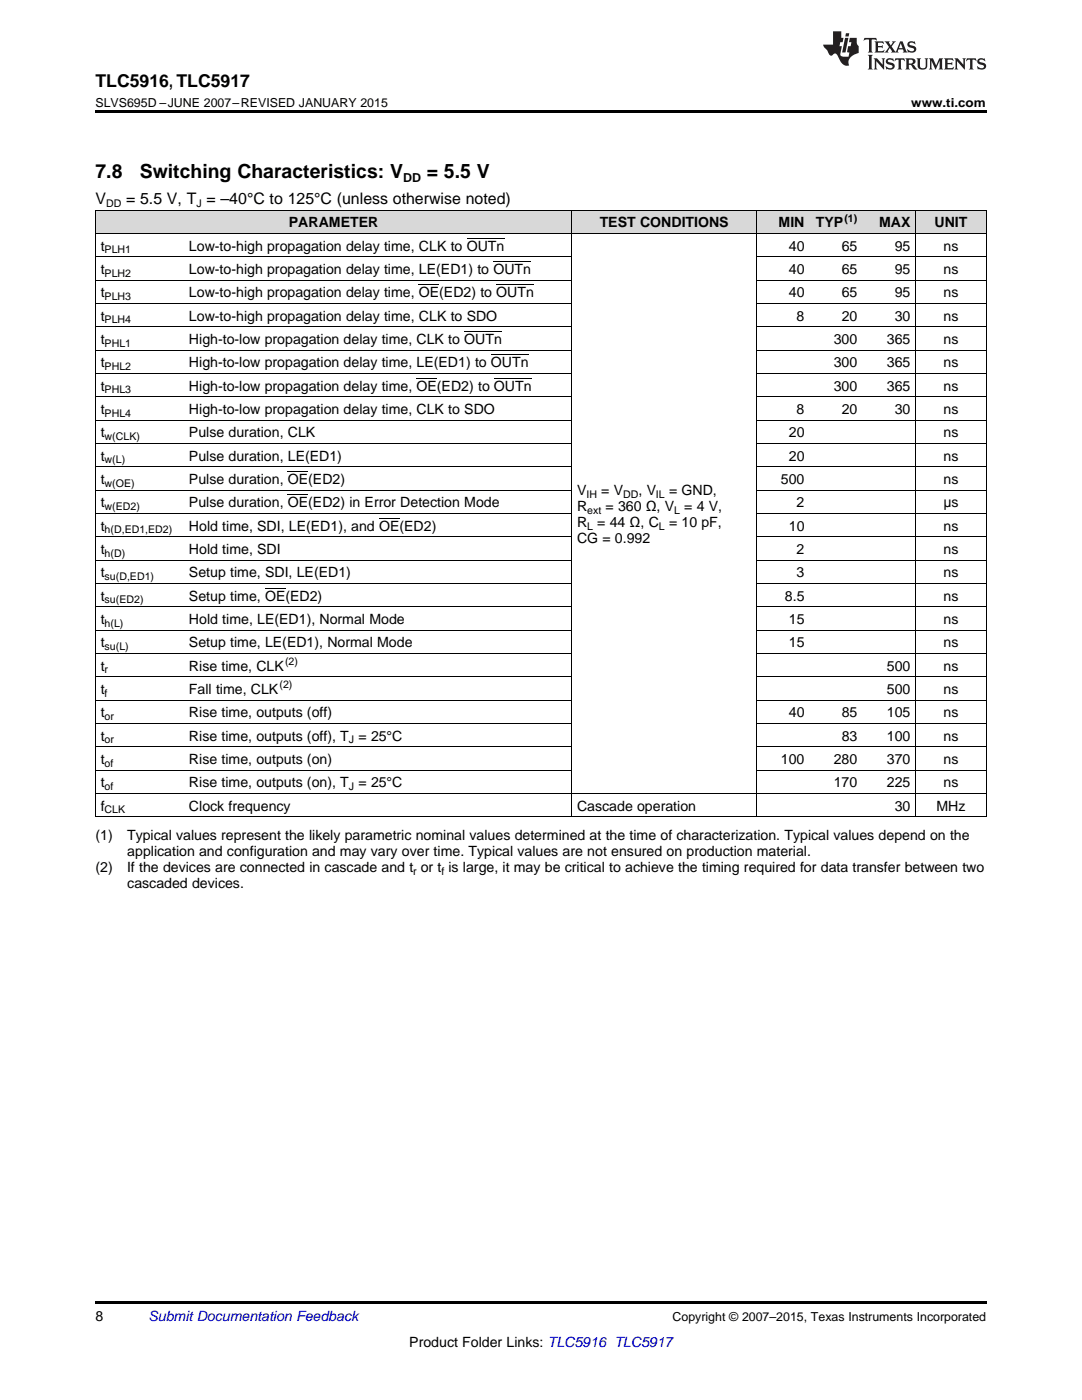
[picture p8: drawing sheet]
<svg xmlns="http://www.w3.org/2000/svg" width="216mm" height="279mm" viewBox="0 0 216 279" stroke-linecap="round" stroke-linejoin="round" font-family="sans-serif">
<defs><g id="words">
<g font-size="3.9">
<text x="19" y="35.6">7.8</text>
<text x="27.9" y="35.6">Switching Characteristics: V</text>
<text x="85.2" y="35.6">= 5.5 V</text>
</g>
<text font-size="3.5" x="19" y="17.3">TLC5916, TLC5917</text>
<g font-size="3.2">
<text x="19" y="40.7">V</text>
<text x="25.2" y="40.7">= 5.5 V, T = –40°C to 125°C (unless otherwise noted)</text>
</g>
<g font-size="2.8">
<text x="57.6" y="45.4">PARAMETER</text>
<text x="119.7" y="45.4">TEST CONDITIONS</text>
<text x="155.4" y="45.4">MIN</text>
<text x="162.8" y="45.4">TYP</text>
<text x="175.4" y="45.4">MAX</text>
<text x="186.5" y="45.4">UNIT</text>
<text x="20.1" y="50">t</text>
<text x="37.7" y="50">Low-to-high propagation delay time, CLK to OUTn</text>
<text x="157.4" y="50">40</text>
<text x="168" y="50">65</text>
<text x="178.5" y="50">95</text>
<text x="188.3" y="50">ns</text>
<text x="20.1" y="54.7">t</text>
<text x="20.1" y="59.3">t</text>
<text x="37.7" y="54.7">Low-to-high propagation delay time, LE(ED1) to OUTn</text>
<text x="37.7" y="59.3">Low-to-high propagation delay time, OE(ED2) to OUTn</text>
<text x="157.4" y="54.7">40</text>
<text x="157.4" y="59.3">40</text>
<text x="168" y="54.7">65</text>
<text x="168" y="59.3">65</text>
<text x="178.5" y="54.7">95</text>
<text x="178.5" y="59.3">95</text>
<text x="188.3" y="54.7">ns</text>
<text x="188.3" y="59.3">ns</text>
<text x="20.1" y="64">t</text>
<text x="37.7" y="64">Low-to-high propagation delay time, CLK to SDO</text>
<text x="159" y="64">8</text>
<text x="168" y="64">20</text>
<text x="178.5" y="64">30</text>
<text x="188.3" y="64">ns</text>
<text x="20.1" y="68.7">t</text>
<text x="37.7" y="68.7">High-to-low propagation delay time, CLK to OUTn</text>
<text x="166.4" y="68.7">300</text>
<text x="177" y="68.7">365</text>
<text x="188.3" y="68.7">ns</text>
<text x="20.1" y="73.3">t</text>
<text x="20.1" y="78">t</text>
<text x="37.7" y="73.3">High-to-low propagation delay time, LE(ED1) to OUTn</text>
<text x="37.7" y="78">High-to-low propagation delay time, OE(ED2) to OUTn</text>
<text x="166.4" y="73.3">300</text>
<text x="166.4" y="78">300</text>
<text x="177" y="73.3">365</text>
<text x="177" y="78">365</text>
<text x="188.3" y="73.3">ns</text>
<text x="188.3" y="78">ns</text>
<text x="20.1" y="82.6">t</text>
<text x="37.7" y="82.6">High-to-low propagation delay time, CLK to SDO</text>
<text x="159" y="82.6">8</text>
<text x="168" y="82.6">20</text>
<text x="178.5" y="82.6">30</text>
<text x="188.3" y="82.6">ns</text>
<text x="20.1" y="87.3">t</text>
<text x="37.7" y="87.3">Pulse duration, CLK</text>
<text x="157.4" y="87.3">20</text>
<text x="188.3" y="87.3">ns</text>
<text x="20.1" y="91.9">t</text>
<text x="37.7" y="91.9">Pulse duration, LE(ED1)</text>
<text x="157.4" y="91.9">20</text>
<text x="188.3" y="91.9">ns</text>
<text x="20.1" y="96.6">t</text>
<text x="20.1" y="101.2">t</text>
<text x="37.7" y="96.6">Pulse duration, OE(ED2)</text>
<text x="37.7" y="101.2">Pulse duration, OE(ED2) in Error Detection Mode</text>
<text x="115.1" y="98.8">V</text>
<text x="115.1" y="102">R</text>
<text x="120" y="98.8">= V</text>
<text x="120.8" y="102">= 360 Ω, V</text>
<text x="127.4" y="98.8">, V</text>
<text x="133.5" y="98.8">= GND,</text>
<text x="136.5" y="102">= 4 V,</text>
<text x="155.8" y="96.6">500</text>
<text x="159" y="101.2">2</text>
<text x="188.2" y="101.2">μs</text>
<text x="188.3" y="96.6">ns</text>
<text x="20.1" y="105.9">t</text>
<text x="37.7" y="105.9">Hold time, SDI, LE(ED1), and OE(ED2)</text>
<text x="115.1" y="105.2">R</text>
<text x="119.2" y="105.2">= 44 Ω, C</text>
<text x="133.5" y="105.2">= 10 pF,</text>
<text x="157.4" y="105.9">10</text>
<text x="188.3" y="105.9">ns</text>
<text x="20.1" y="110.6">t</text>
<text x="37.7" y="110.6">Hold time, SDI</text>
<text x="115.1" y="108.3">CG = 0.992</text>
<text x="159" y="110.6">2</text>
<text x="188.3" y="110.6">ns</text>
<text x="20.1" y="115.2">t</text>
<text x="20.1" y="119.9">t</text>
<text x="37.7" y="115.2">Setup time, SDI, LE(ED1)</text>
<text x="37.7" y="119.9">Setup time, OE(ED2)</text>
<text x="156.6" y="119.9">8.5</text>
<text x="159" y="115.2">3</text>
<text x="188.3" y="115.2">ns</text>
<text x="188.3" y="119.9">ns</text>
<text x="20.1" y="124.5">t</text>
<text x="37.7" y="124.5">Hold time, LE(ED1), Normal Mode</text>
<text x="157.4" y="124.5">15</text>
<text x="188.3" y="124.5">ns</text>
<text x="20.1" y="129.2">t</text>
<text x="37.7" y="129.2">Setup time, LE(ED1), Normal Mode</text>
<text x="157.4" y="129.2">15</text>
<text x="188.3" y="129.2">ns</text>
<text x="20.1" y="133.8">t</text>
<text x="37.7" y="133.8">Rise time, CLK</text>
<text x="177" y="133.8">500</text>
<text x="188.3" y="133.8">ns</text>
<text x="20.1" y="138.5">t</text>
<text x="20.1" y="143.2">t</text>
<text x="37.7" y="138.5">Fall time, CLK</text>
<text x="37.7" y="143.2">Rise time, outputs (off)</text>
<text x="157.4" y="143.2">40</text>
<text x="168" y="143.2">85</text>
<text x="177" y="138.5">500</text>
<text x="177" y="143.2">105</text>
<text x="188.3" y="138.5">ns</text>
<text x="188.3" y="143.2">ns</text>
<text x="20.1" y="147.8">t</text>
<text x="37.7" y="147.8">Rise time, outputs (off), T = 25°C</text>
<text x="168" y="147.8">83</text>
<text x="177" y="147.8">100</text>
<text x="188.3" y="147.8">ns</text>
<text x="20.1" y="152.5">t</text>
<text x="37.7" y="152.5">Rise time, outputs (on)</text>
<text x="155.8" y="152.5">100</text>
<text x="166.4" y="152.5">280</text>
<text x="177" y="152.5">370</text>
<text x="188.3" y="152.5">ns</text>
<text x="20.1" y="157.1">t</text>
<text x="20.1" y="161.8">f</text>
<text x="37.7" y="157.1">Rise time, outputs (on), T = 25°C</text>
<text x="37.7" y="161.8">Clock frequency</text>
<text x="115.1" y="161.8">Cascade operation</text>
<text x="166.4" y="157.1">170</text>
<text x="177" y="157.1">225</text>
<text x="178.5" y="161.8">30</text>
<text x="186.9" y="161.8">MHz</text>
<text x="188.3" y="157.1">ns</text>
<text x="19" y="167.6">(1)</text>
<text x="25.4" y="167.6">Typical values represent the likely parametric nominal values determined at the time of characterization. Typical values depend on the</text>
<text x="19" y="174">(2)</text>
<text x="25.4" y="174">If the devices are connected in cascade and t or t is large, it may be critical to achieve the timing required for data transfer between two</text>
<text x="25.4" y="170.8">application and configuration and may vary over time. Typical values are not ensured on production material.</text>
<text x="25.4" y="177.2">cascaded devices.</text>
<text x="19" y="263.6">8</text>
<text x="81.7" y="268.9">Product Folder Links: TLC5916 TLC5917</text>
</g>
<text font-size="2.8" fill="#0000c8" x="29.6" y="263.6">Submit Documentation Feedback</text>
<g font-size="2.5">
<text x="19" y="21.4">SLVS695D –JUNE 2007–REVISED JANUARY 2015</text>
<text x="181.8" y="21.4">www.ti.com</text>
<text x="80.4" y="36.3">DD</text>
<text x="134.2" y="263.6">Copyright © 2007–2015, Texas Instruments Incorporated</text>
</g>
<g font-size="2.1">
<text x="21.2" y="41.3">DD</text>
<text x="39.2" y="41.3">J</text>
<text x="168.5" y="44.2">(1)</text>
<text x="20.9" y="50.6">PLH1</text>
<text x="20.9" y="55.2">PLH2</text>
<text x="20.9" y="59.9">PLH3</text>
<text x="20.9" y="64.6">PLH4</text>
<text x="20.9" y="69.2">PHL1</text>
<text x="20.9" y="73.9">PHL2</text>
<text x="20.9" y="78.5">PHL3</text>
<text x="20.9" y="83.2">PHL4</text>
<text x="20.9" y="87.8">w(CLK)</text>
<text x="20.9" y="92.5">w(L)</text>
<text x="20.9" y="97.2">w(OE)</text>
<text x="20.9" y="101.8">w(ED2)</text>
<text x="117" y="99.4">IH</text>
<text x="124.4" y="99.4">DD</text>
<text x="130.9" y="99.4">IL</text>
<text x="20.9" y="106.5">h(D,ED1,ED2)</text>
<text x="117.2" y="102.6">ext</text>
<text x="117.2" y="105.7">L</text>
<text x="131.5" y="105.7">L</text>
<text x="134.5" y="102.6">L</text>
<text x="20.9" y="111.1">h(D)</text>
<text x="20.9" y="115.8">su(D,ED1)</text>
<text x="20.9" y="120.4">su(ED2)</text>
<text x="20.9" y="125.1">h(L)</text>
<text x="20.9" y="129.8">su(L)</text>
<text x="20.9" y="134.4">r</text>
<text x="55.8" y="137.4">(2)</text>
<text x="56.9" y="132.7">(2)</text>
<text x="20.9" y="139.1">f</text>
<text x="20.9" y="143.7">or</text>
<text x="20.9" y="148.4">or</text>
<text x="69.6" y="148.4">J</text>
<text x="20.9" y="153">of</text>
<text x="20.9" y="157.7">of</text>
<text x="69.6" y="157.7">J</text>
<text x="20.9" y="162.3">CLK</text>
<text x="82.4" y="174.6">r</text>
<text x="88.1" y="174.6">f</text>
</g>
</g></defs>
<g fill="#d8d8d8">
<path d="M19 42h17.7v4.6h-17.7z"/>
<path d="M36.7 42h77.4v4.6h-77.4z"/>
<path d="M114.1 42h37v4.6h-37z"/>
<path d="M151.1 42h10.5v4.6h-10.5z"/>
<path d="M161.6 42h10.6v4.6h-10.6z"/>
<path d="M172.2 42h10.5v4.6h-10.5z"/>
<path d="M182.7 42h14.1v4.6h-14.1z"/>
</g>
<path d="M19 22h177.8v.5h-177.8zM19 259.7h177.8v.5h-177.8z" fill="#000"/>
<g fill="none" stroke="#000" stroke-width=".2">
<path d="M19 55.9h95.1M19 51.2h95.1M19 46.6h177.8M19 41.9h177.8M19.1 42v121.1M114 42v121.1M151 42v121.1M151.1 55.9h45.7M151.1 51.2h45.7M182.7 42v121.1M196.8 42v121.1M19 79.2h95.1"/>
<path d="M19 74.5h95.1M19 69.9h95.1M19 65.2h95.1M19 60.6h95.1M151.1 79.2h45.7M151.1 74.5h45.7M151.1 69.9h45.7M151.1 65.2h45.7M151.1 60.6h45.7M19 97.8h95.1M19 93.2h95.1M19 88.5h95.1"/>
<path d="M19 83.8h95.1M151.1 97.8h45.7M151.1 93.2h45.7M151.1 88.5h45.7M151.1 83.8h45.7M19 116.4h95.1M19 111.8h95.1M19 107.1h95.1M19 102.5h95.1M151.1 116.4h45.7M151.1 111.8h45.7M151.1 107.1h45.7"/>
<path d="M151.1 102.5h45.7M19 139.7h95.1M19 135.1h95.1M19 130.4h95.1M19 125.7h95.1M19 121.1h95.1M151.1 139.7h45.7M151.1 135.1h45.7M151.1 130.4h45.7M151.1 125.7h45.7M151.1 121.1h45.7M19 158.3h177.8"/>
<path d="M19 153.7h95.1M19 149h95.1M19 144.4h95.1M151.1 153.7h45.7M151.1 149h45.7M151.1 144.4h45.7M19 163h177.8"/>
</g>
<g fill="#231f20">
<path d="M172.5 7.6l-.1 .5 .4-.2h.6v.1v2.1l-.2 .4h.9l-.2-.4v-2.1l.1-.1h.5l.5 .2-.2-.5zM174.5 8.3l.2 .3v1.5l-.2 .4h1.8l.2-.6a1.04 1.04 0 0 1-1.3 .2v-.7h.6l.3 .2v-.6l-.3 .2h-.6v-.6l.8-.1 .4 .3-.2-.5zM176.5 8.3l.9 1.1-.9 1.1h.8l-.2-.2 .4-.7 .5 .7-.2 .2h1.5l-.2-.2 .2-.4h.9l.1 .4-.2 .2h1l-.3-.3-.7-1.9h-.5l-.9 2-.8-1 .9-1h-.8l.1 .3-.4 .5-.3-.6 .1-.2zM179.7 8.6l.4 1h-.7zM181.3 8.4a.63 .63 0 0 0-.2 .7 .63 .63 0 0 0 .6 .4l.6 .2 .1 .2a.75 .75 0 0 1-.7 .4 .75 .75 0 0 1-.6-.5l.1 .7 .1-.1a1.11 1.11 0 0 0 1.5-.6 1.13 1.13 0 0 0-1.2-.8l-.1-.4a1.04 1.04 0 0 1 1.2 .2l-.2-.5-.2 .1-.4-.2zM173.2 10.9l.2 .4v2.2l-.2 .4h1l-.3-.4v-2.2l.3-.4zM174.3 11.6l.3 .4v1.5l-.3 .4h.8l-.2-.4v-1.3l1.5 1.7v-1.9l.2-.4h-.7l.2 .4v.9l-1.1-1.3zM177 11.8a.62 .62 0 0 0-.2 .7 .62 .62 0 0 0 .6 .4l.6 .1 .1 .3a.76 .76 0 0 1-.7 .3 .76 .76 0 0 1-.7-.4l.2 .7 .1-.1a1.11 1.11 0 0 0 1.5-.6 1.13 1.13 0 0 0-1.2-.8l-.1-.4a1.04 1.04 0 0 1 1.2 .2l-.2-.6-.2 .1-.5-.1zM178.7 11.6l-.2 .6a.61 .61 0 0 1 .8-.3v1.6l-.2 .4h.9l-.2-.4v-1.6a.63 .63 0 0 1 .7 .3l-.1-.6zM180.6 11.6l.3 .4v1.5l-.3 .4h1l-.2-.2-.1-.8 .6 .2a.76 .76 0 0 0 1.2 .7l-1-1a.58 .58 0 0 0 .6-.5 .58 .58 0 0 0-.5-.6zM181.4 11.9h.1a.45 .45 0 0 1 .5 .1 .45 .45 0 0 1 .1 .5l-.8 .2zM182.9 11.6l.2 .2a2.17 2.17 0 0 0 .3 1.9 .99 .99 0 0 0 1.6-.6v-1.1l.2-.4h-.7l.2 .2a1.92 1.92 0 0 1-.2 1.8 .6 .6 0 0 1-.9-.5v-1.1l.2-.4zM185.4 11.6l.2 .4v1.5l-.2 .4h.7l-.2-.4v-1.4l.8 1.8 .8-1.8v1.4l-.2 .4h.9l-.2-.4v-1.5l.2-.4h-.8l-.6 1.5-.6-1.5zM188.4 11.6l.2 .4v1.5l-.2 .4h1.8l.1-.6a1.04 1.04 0 0 1-1.2 .1v-.6h.5l.4 .2v-.6l-.4 .2h-.5v-.7h.8l.3 .3-.1-.6zM190.5 11.6l.2 .4v1.5l-.2 .4h.7l-.2-.4v-1.3l1.5 1.7v-1.9l.2-.4h-.7l.2 .4v.9l-1.1-1.3zM192.9 11.6l-.1 .6a.61 .61 0 0 1 .7-.3l.1 1.6-.3 .4h1l-.3-.4 .1-1.6a.63 .63 0 0 1 .7 .3l-.1-.6zM195.2 11.8a.62 .62 0 0 0-.2 .7 .62 .62 0 0 0 .6 .4l.6 .1 .1 .3a.76 .76 0 0 1-.7 .3 .76 .76 0 0 1-.6-.4l.1 .7 .1-.1a1.11 1.11 0 0 0 1.6-.6 1.13 1.13 0 0 0-1.3-.8l-.1-.4a1.04 1.04 0 0 1 1.2 .2l-.1-.6-.2 .1-.5-.1z"/>
<path d="M166.2 6.3v2.6h-1.9v.4l.8 .9a.91 .91 0 0 0 1 .8 .56 .56 0 0 1 .5-.3 .56 .56 0 0 1 .5 .3l.4 .8a1.53 1.53 0 0 0 1.9 1.2 1.54 1.54 0 0 1 1-2.1l.9-.3v-1.4a1.52 1.52 0 0 1-.4-1.6h-1.3l-.2 .8h.5l-.2 .8h-.5l-.1 1v.2l.4 .1-.2 .8a1.93 1.93 0 0 1-1.6-.3l.3-1.8h-.5l.2-.8h.4l.2-.8h-.4v-1.3zM168.6 7.6l-.6 2.9h.7l.6-2.9zM168.8 6.6l-.1 .7h.6l.2-.7z"/>
</g>
<path d="M83.6 56.9h4M93.1 47.5h7.5M98.5 52.2h7.5M99 56.9h7.5M83.1 75.5h4.1M92.6 66.2h7.6M98 70.8h7.5M98.6 75.5h7.5M57.4 98.8h4.1M57.4 94.1h4.1M52.9 117.4h4M75.6 103.4h4.1" fill="none" stroke="#000" stroke-width=".2"/>
<use href="#words"/>
</svg>
